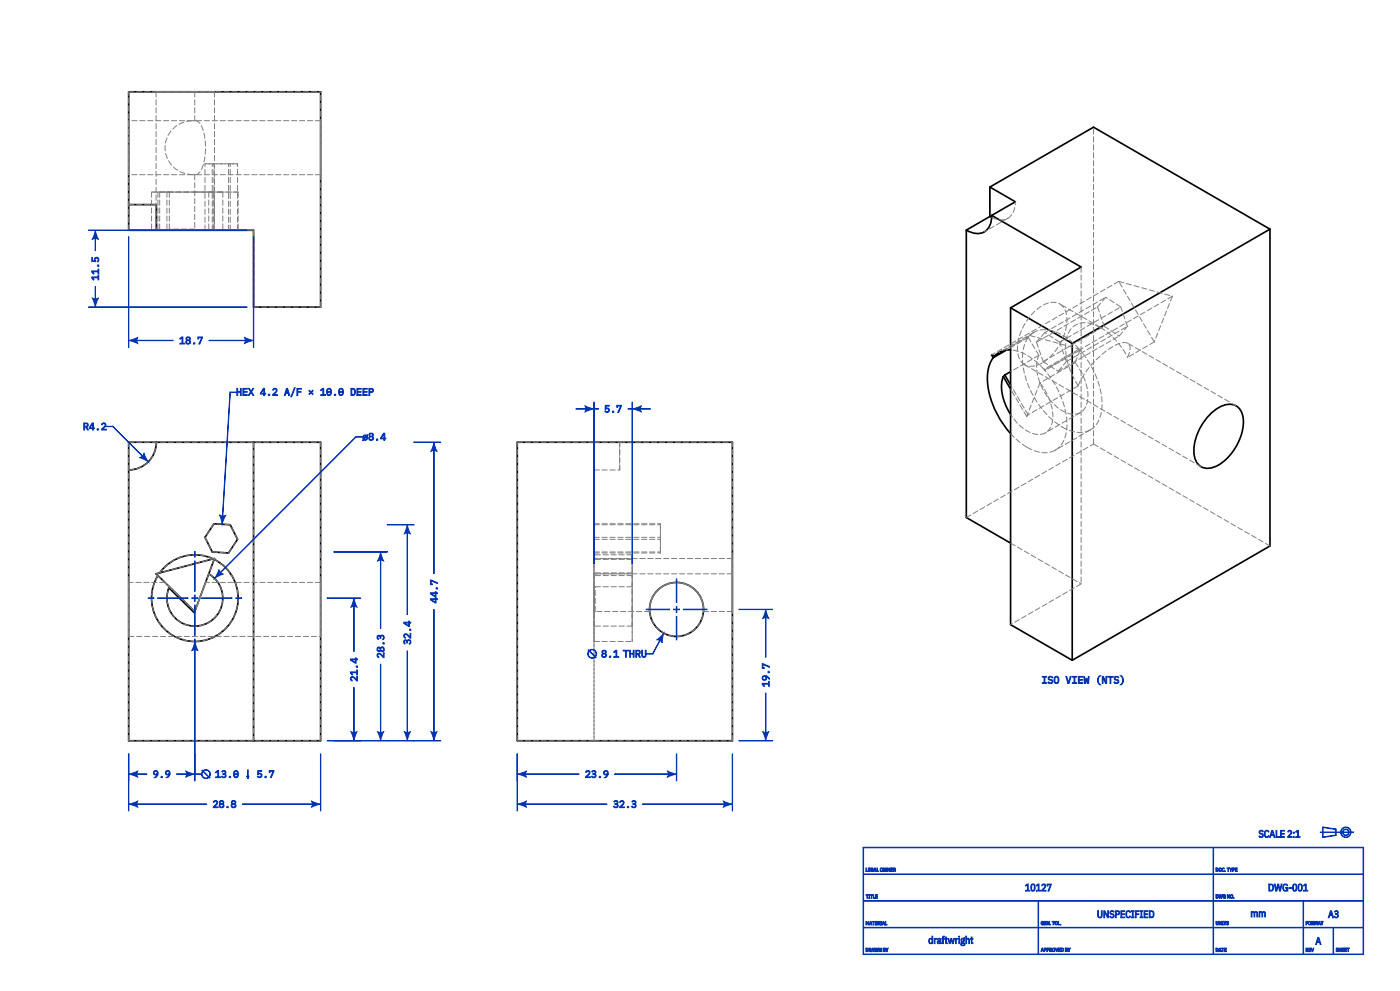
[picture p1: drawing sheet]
<svg xmlns="http://www.w3.org/2000/svg" width="420mm" height="297mm" viewBox="0 0 420 297" stroke-linecap="round" stroke-linejoin="round" font-family="sans-serif">
<defs><g id="words">
<g font-size="3" fill="#0033b2">
<text x="29.7" y="84.1" transform="rotate(-90 29.7 84.1)">11.5</text>
<text x="53.7" y="103.2">18.7</text>
<text x="70.8" y="118.7">HEX 4.2 A/F × 10.0 DEEP</text>
<text x="181.2" y="123.7">5.7</text>
<text x="24.9" y="128.9">R4.2</text>
<text x="108.7" y="132.1">ø8.4</text>
<text x="131.3" y="180.9" transform="rotate(-90 131.3 180.9)">44.7</text>
<text x="115.3" y="197.3" transform="rotate(-90 115.3 197.3)">28.3</text>
<text x="123.3" y="193.2" transform="rotate(-90 123.3 193.2)">32.4</text>
<text x="176.7" y="197.1">ø</text>
<text x="180.5" y="197.1">8.1 THRU</text>
<text x="107.3" y="204.2" transform="rotate(-90 107.3 204.2)">21.4</text>
<text x="230.8" y="205.9" transform="rotate(-90 230.8 205.9)">19.7</text>
<text x="312.3" y="205">ISO VIEW (NTS)</text>
<text x="45.8" y="233.1">9.9</text>
<text x="60.9" y="233.1">ø 13.0</text>
<text x="77.2" y="233.1">5.7</text>
<text x="175.5" y="233.1">23.9</text>
<text x="63.8" y="242.1">28.8</text>
<text x="183.9" y="242.1">32.3</text>
<text x="375.7" y="251">SCALE 2:1</text>
<text x="307.4" y="266.8">10127</text>
<text x="380.5" y="266.8">DWG-001</text>
<text x="329.1" y="274.8">UNSPECIFIED</text>
<text x="375.1" y="274.8">mm</text>
<text x="398.3" y="274.8">A3</text>
<text x="278.5" y="282.8">draftwright</text>
<text x="394.6" y="282.8">A</text>
</g>
</g></defs>
<g fill="none" stroke="#000" stroke-width=".5">
<path d="M38.6 27.5h57.6v64.5h-20.1v-23h-37.5zM297 56.1l7.6 4.4-7.1 4.1M297 56.1v8.8M297 56.1l31.1-18 52.9 30.6M38.6 61.3h8.3v7.7M289.9 69v86.1l13.3 7.7M297 64.9l.5 .3M297 64.9l-7.1 4.1M297.5 64.6a4.7 4.7 0 0 1-4 5.4l-2.1-.3-1.5-.7M297.5 64.6l26.8 15.4-21.1 12.3M381 68.7l-59.3 34.2M381 68.7v94.9l-59.3 34.3"/>
<path d="M303.2 92.3v94.9l18.5 10.7M303.2 92.3l18.5 10.6M298 107.2a13.6 13.6 0 0 0-1 11.6 28.5 28.5 0 0 0 6.2 11.1M298.4 106.6l-.9-.2 .5 .8M301 112.9a13 13 0 0 0 2.2 11.3M301 112.9l2.2 3.7M301.2 105.1l-2.8 1.5M301.4 112.4l-.4 .5M301.4 112.4l1.8 3M301.9 104.9l-3.9 2.3M303.2 104.9a5.9 5.9 0 0 0-4.8 1.7M303.2 111.4l-1.8 1"/>
<path d="M321.7 102.9v95M38.6 132.5h57.6v89.5h-57.6zM46.9 132.5a8.3 8.3 0 0 1-8.3 8.3M76.1 132.5v89.5M155.2 132.5h64.5v89.5h-64.5zM362.8 124.4a7.9 7.9 0 0 1 7.3-3.1 5 5 0 0 1 2.9 5.5 15.8 15.8 0 0 1-8.9 13.2 4.2 4.2 0 0 1-5.9-3.9 15.8 15.8 0 0 1 4.6-11.7zM64.2 157l4.9 .3 2.2 4.3-2.7 4.1-4.9-.3-2.2-4.4zM47.9 171.7l-1.1 .3 11.6 11.3M47.9 171.7l16.4-4.3-6 16.2-7.6-7.4M50.8 175.8l-.1 .4M62.6 172a8.4 8.4 0 0 1 3.3 11.1 8.4 8.4 0 0 1-10.9 3.8 8.4 8.4 0 0 1-4.3-10.7M63.9 167.5a13 13 0 0 0-16 4.2"/>
<path d="M64.3 167.6a13 13 0 0 1 5.6 17.8 13 13 0 0 1-17.9 5.1 13 13 0 0 1-4.6-18"/>
<circle cx="203" cy="182.6" r="8.1"/>
</g>
<g fill="none" stroke="#7f7f7f" stroke-width=".3" stroke-dasharray="1.6 .8">
<path d="M38.6 27.5h57.6M38.6 36.2v8.1M46.8 27.5v41.5M46.8 27.5h17.5M57.8 36.2h-19.2M57.8 36.2h.6M58.4 27.5h-11.6M58.4 27.5v8.7M58.4 36.2h.2M58.6 36.2a3.5 3.5 0 0 1 2.4 3 16.9 16.9 0 0 1-1 12.4l-.7 .6-.7 .2M64.3 27.5h-5.9M64.3 27.5v41.5"/>
<path d="M96.2 36.2h-37.6M96.2 36.2v8.1M38.6 52.4v-16.2M38.6 44.3v8.1M45.5 57.6v11.4M45.5 57.6h13M47.4 57.6v11.4M47.4 57.6h-1.9M47.9 57.6v11.4M47.9 57.6h16M50.1 57.6v11.4M50.1 57.6h.7"/>
<path d="M50.8 57.6h-3.4M50.8 57.6v11.1M57.8 52.4h-19.2M57.8 52.4a8.1 8.1 0 0 1-8.3-8.1 8.1 8.1 0 0 1 8.3-8.1M58.4 52.3v16.4M58.4 52.3l-.6 .1M58.5 57.6h12.9M58.6 52.4l-.2-.1M61.5 49.1h2.2M62.6 57.6v11.4M62.6 57.6h4.2M63.7 49.1h4.9"/>
<path d="M63.9 57.6v11.4M63.9 57.6h-16M64.2 49.1h-2.7M64.3 57.6h-1.7M64.3 57.6v11.4M66.8 57.6v11.4M66.8 57.6h-16.7M68.6 49.1h2.7M69.1 49.1h-4.9M71.3 49.1h-2.2M71.4 57.6v11.4M71.4 57.6h-7.1"/>
<path d="M96.2 52.4h-37.6M96.2 52.4v-16.2M96.2 44.3v8.1M38.6 69v-41.5M38.6 69h37.5M38.6 61.3h8.3M45.5 69h13M46.8 69h1.1M47.4 69h-.6M47.4 69h-1.9M50.1 69h.6M50.8 68.7l-.1 .3"/>
<path d="M58.3 69h-7.6M58.4 68.7h-7.6M58.4 69h-.1M58.4 68.7l-.1 .3M58.5 69h12.9M61.5 69v-19.9M61.5 69h2.2M62.6 69h-4.2M62.6 69h4.2M63.7 69v-19.9M63.7 69h4.9M63.9 69h.4"/>
<path d="M63.9 69h-16M64.2 69h-2.7M64.2 69v-19.9M64.3 69h.1M66.8 69h-16.7M68.6 69v-19.9M68.6 69h2.7M69.1 69h-4.9M69.1 69v-19.9M71.3 69h-2.2M71.3 69v-19.9M71.4 69h-7.1"/>
<path d="M76.1 69v23M297.5 65.2l2.3 .7h1.4l1.2-.5M302.4 65.4l-7.1 4.1M302.4 65.4a5.4 5.4 0 0 0 2.2-4.9M76.1 92h20.1M96.2 92v-64.5M310.2 99.6l-10.5 6.1M310.2 99.6l-1.2 1M313.4 99.7l-2.5 2.9M313.4 99.7l18.3-10.6M317.9 91.1a6 6 0 0 1 2.1 6.2 16.7 16.7 0 0 1-7.3 11.5M324.3 80v95"/>
<path d="M329.3 92l2 5.8M330.2 98.1l-12.3-7M330.2 98.1a22.7 22.7 0 0 1 8.1 9M331.3 97.8l4.4 2.9M331.7 89.1l-2.4 2.9M335.6 84.3l-38.1 22.1M335.6 84.3l16.1 4.5M336.2 92l-4.5-2.9M338.2 97.8l-2-5.8M351.7 88.8l-38.1 22M351.7 88.8l-5.4 13.7M307.4 109.3a6.5 6.5 0 0 1-1.9-7.1 15.4 15.4 0 0 1 9-11.4 4.3 4.3 0 0 1 3.4 .3"/>
<path d="M308.5 101.1l-6.6 3.8M308.5 101.1a13.2 13.2 0 0 0-1.1 11.1 26.8 26.8 0 0 0 11.3 15.8M309 100.6l-7.8 4.5M309 100.6l14.7 4M310.9 102.6l2.1 5.8M310.9 102.6l18.4-10.6M311.6 106.5l-8.4 4.9M311.6 106.5l-3.1-5.4M312 114.8l-3.9 9.7M312 114.8a15.1 15.1 0 0 1 3.6 12.2l-1 1.9-1 .8M312.7 108.8a5.3 5.3 0 0 1-5.3 .5M313 108.4l4.4 2.9"/>
<path d="M313 108.4l18.3-10.6M313.2 110.7l.4 .1M313.2 110.7a15.9 15.9 0 0 0-10-5.8M313.6 110.8l-.1 .2M317.4 111.3l2.5-2.9M317.4 111.3l18.3-10.6M317.9 102.6l-4.5-2.9M317.9 102.6l18.3-10.6M319.9 108.4l-2-5.8M319.9 108.4l18.3-10.6M322.5 108.7l-10.5 6.1M322.5 108.7a15.1 15.1 0 0 1 3.6 12.2l-1 1.9-1 .8"/>
<path d="M323.5 115.6l-15.1 8.7M323.5 115.6a20.6 20.6 0 0 1-3.7-13.5 5.8 5.8 0 0 1 8.5-4.8l1.9 .8M323.7 104.6l-10.5 6.1M323.7 104.6a14.8 14.8 0 0 0-10.7-5.8l-1.9 .4-.9 .4M324 104.9l-10.5 6.1M324 104.9l-1.5 3.8M335.7 100.7l2.5-2.9M338.3 107.1l.3-.9a2.65 2.65 0 0 0-.3-3.3M338.3 102.9a4.4 4.4 0 0 0-3.8 .6 26.3 26.3 0 0 0-11 12.1M346.3 102.5l-10.7-18.2M346.3 102.5l-8 4.6M38.6 132.5h57.6"/>
<path d="M76.1 132.5v89.5M155.2 132.5h23M178.2 132.5v89.5M178.2 132.5h7.7M185.9 132.5v8.3M185.9 132.5h33.8M303.2 129.9a21 21 0 0 0 4.9 4.2M308 124.8l-4.8-8.2M308.1 124.5l-.1 .3M308.1 134.1a8.4 8.4 0 0 0 8.5 .8M308.4 124.3l-5.2-8.9M308.4 124.3l-.4 .5"/>
<path d="M313.6 129.7a6.4 6.4 0 0 1-7-1.6l-1.8-1.7-1.6-2.2M316.6 134.9a9 9 0 0 0 3.5-8.8 26.8 26.8 0 0 0-6.6-15.1M318.7 128a8.4 8.4 0 0 0 8.4 .8M324.1 123.6l-10.5 6.1M324.1 123.6a6.5 6.5 0 0 1-7.1-1.7 16.5 16.5 0 0 1-5.9-13.7l.5-1.7M327.1 128.8l-10.5 6.1M327.1 128.8a9 9 0 0 0 3.5-8.7 26.8 26.8 0 0 0-6.6-15.2M328.1 133.1v-95M328.1 133.1l52.9 30.5M360.3 139.9l-52.9-30.6M370.9 121.6l-32.6-18.7M38.6 140.8a8.3 8.3 0 0 0 8.3-8.3"/>
<path d="M64.2 157l-2.7 4M69.1 157.3l-4.9-.3M178.2 157.3v-.3M178.2 157v4M178.2 140.8v81.2M178.2 140.8h7.7M178.2 157.3h19.9M178.2 157h19.9M178.2 140.8v-8.3M185.9 140.8v-8.3M198.1 157.3v-.3M198.1 157v4"/>
<path d="M289.9 155.1l38.2-22M38.6 174.6v16.1M46.8 172l17.5-4.6M47.4 172.5a13 13 0 0 0 11.1 19.8M49.5 174.6h-10.9M49.5 174.6l8.9 8.7M61.5 161l2.2 4.4M61.7 174.6l-3.3 8.7M62.6 172a8.4 8.4 0 0 1 3.3 11.2 8.4 8.4 0 0 1-11.1 3.6 8.4 8.4 0 0 1-4-11M63.7 165.4l4.9 .3M63.9 167.5a13 13 0 0 0-16 4.2M64.3 167.4l-5.9 15.9"/>
<path d="M68.6 165.7l2.7-4.1M71.3 161.6l-2.2-4.3M96.2 174.6h-34.5M96.2 174.6v16.1M178.2 172.5v-.5M178.2 172v11.3M178.2 172v-.3M178.2 167.5v-.1M178.2 167.4v.2M178.2 165.7v-4.1M178.2 165.4v.3M178.2 161.6v-4.3"/>
<path d="M178.2 161v4.4M178.2 165.7h19.9M178.2 165.4h19.9M178.2 161.6h19.9M178.2 161h19.9M178.2 172.5v19.8M178.2 172v15.6M178.2 167.5v-1.2M178.2 166.3v5.4M178.6 175.8l-.4 .4M189.7 172.5h-11.5M189.7 172h-11.5"/>
<path d="M189.7 171.7h-11.5M189.7 167.6h-11.5M189.7 167.5h-11.5M189.7 166.3h-11.5M189.7 175.8h-11.1M189.7 175.8v-3.3M189.7 171.7v-4.2M189.7 167.6v4.4M189.7 172.5v19.8M189.7 172v15.6M189.7 167.5v-1.2M189.7 166.3v5.4"/>
<path d="M198.1 165.7v-4.1M198.1 165.4v.3M198.1 161.6v-4.3M198.1 161v4.4M219.7 172h-41.5M219.7 167.4h-41.5M219.7 172v-4.6M219.7 167.4v15.9M303.2 162.8l21.1 12.2M324.3 175l-21.1 12.2M38.6 190.7h57.6M38.6 190.7v-16.1"/>
<path d="M58.4 183.3l-11.6-11.3M58.4 183.3l-.1 .3M58.4 183.3l-8.9-8.7M58.4 183.3l3.3-8.7M58.5 192.3a13 13 0 0 0 12.6-10.1 13 13 0 0 0-6.8-14.6M96.2 190.7v-16.1M178.2 183.6v-7.4M178.2 183.3v.3M178.2 192.3h11.5M178.2 192.3v-24.7M178.2 187.6v-11.4M178.6 183.3l-.4 .3"/>
<path d="M178.6 183.3v-7.5M189.7 187.6h-11.5M189.7 192.3v-24.7M189.7 187.6v-11.8M194.9 183.3h-16.3M194.9 183.3a8.1 8.1 0 0 1 8.1-8.7 8.1 8.1 0 0 1 8 8.7M211 183.3a8.1 8.1 0 0 0-8-8.7 8.1 8.1 0 0 0-8.1 8.7M211.1 182.6a8.1 8.1 0 0 0-11.9-7.1 8.1 8.1 0 0 0-.9 13.8 8.1 8.1 0 0 0 12.7-5.6l.1-1.1M219.7 183.3h-8.7M219.7 183.3v-11.3M38.6 222v-89.5M38.6 222h57.6"/>
<path d="M96.2 222v-89.5M155.2 222v-89.5M178.2 222h-23M178.2 222h41.5M219.7 222v-89.5"/>
</g>
<path d="M100.2 165.4l16 .1zM100.2 165.4h16M106.1 180.6l.1 14.6zM106.2 180.6v14.6M106.1 206.1l.1 14.5zM106.2 206.1v14.5M100.2 221.9l16 .1zM100.2 222h16" fill="none" stroke="#0033b2" stroke-width=".3"/>
<path d="M106.2 179.3l.9 2.7-.9-.4-.9 .4z" fill="#0033b2"/>
<path d="M106.2 179.3l.9 2.7-.9-.4-.9 .4z" fill="none" stroke="#0033b2" stroke-width=".3"/>
<path d="M105.3 219.3l.9 .3 .9-.3-.9 2.7z" fill="#0033b2"/>
<path d="M106.8 130.9l2 .1zM106.8 130.9h2M114.1 166.8l.1 21.5zM114.2 166.8v21.5M114.1 199.1l.1 21.5zM114.2 199.1v21.5M105.3 219.3l.9 .3 .9-.3-.9 2.7z" fill="none" stroke="#0033b2" stroke-width=".3"/>
<path d="M114.2 165.4l.9 2.7-.9-.3-.9 .3z" fill="#0033b2"/>
<path d="M114.2 165.4l.9 2.7-.9-.3-.9 .3z" fill="none" stroke="#0033b2" stroke-width=".3"/>
<path d="M113.3 219.3l.9 .3 .9-.3-.9 2.7z" fill="#0033b2"/>
<path d="M116.2 157.2l8 .1zM116.2 157.3h8M122.1 158.6l.1 25.6zM122.2 158.6v25.6M122.1 195.1l.1 25.5zM122.2 195.1v25.5M113.3 219.3l.9 .3 .9-.3-.9 2.7zM116.2 221.9l8 .1zM116.2 222h8" fill="none" stroke="#0033b2" stroke-width=".3"/>
<path d="M122.2 157.3l.9 2.7-.9-.4-.9 .4z" fill="#0033b2"/>
<path d="M122.2 157.3l.9 2.7-.9-.4-.9 .4z" fill="none" stroke="#0033b2" stroke-width=".3"/>
<path d="M121.3 219.3l.9 .3 .9-.3-.9 2.7z" fill="#0033b2"/>
<path d="M124.2 132.5l8 .1zM124.2 132.5h8M130.1 133.9l.1 37.9zM130.2 133.9v37.9M130.1 182.7l.1 37.9zM130.2 182.7v37.9M121.3 219.3l.9 .3 .9-.3-.9 2.7zM124.2 221.9l8 .1zM124.2 222h8" fill="none" stroke="#0033b2" stroke-width=".3"/>
<path d="M130.2 132.5l.9 2.7-.9-.3-.9 .3z" fill="#0033b2"/>
<path d="M130.2 132.5l.9 2.7-.9-.3-.9 .3z" fill="none" stroke="#0033b2" stroke-width=".3"/>
<path d="M129.3 219.3l.9 .3 .9-.3-.9 2.7z" fill="#0033b2"/>
<path d="M129.3 219.3l.9 .3 .9-.3-.9 2.7z" fill="none" stroke="#0033b2" stroke-width=".3"/>
<path d="M155.2 241l2.7-.9-.4 .9 .4 .9z" fill="#0033b2"/>
<path d="M155.2 241l2.7-.9-.4 .9 .4 .9z" fill="none" stroke="#0033b2" stroke-width=".3"/>
<path d="M155.2 232l2.7-.9-.4 .9 .4 .9z" fill="#0033b2"/>
<path d="M172.8 122.5l4.1 .1zM172.8 122.5h4.1M178.2 120.5l.1 48.4zM178.2 120.5v48.4M155.1 226l.1 17zM155.1 226l.1 8zM155.2 226v17M155.2 232l2.7-.9-.4 .9 .4 .9zM156.5 231.9l17.2 .1zM156.5 232h17.2M156.5 240.9l25.5 .1zM156.5 241h25.5" fill="none" stroke="#0033b2" stroke-width=".3"/>
<path d="M175.5 121.6l2.7 .9-2.7 .9 .3-.9z" fill="#0033b2"/>
<path d="M175.5 121.6l2.7 .9-2.7 .9 .3-.9z" fill="none" stroke="#0033b2" stroke-width=".3"/>
<path d="M178.2 122.5l1.3 .1z" fill="#0033b2"/>
<path d="M178.2 122.5l1.3 .1zM189.6 120.5l.1 48.4zM189.7 120.5v48.4M184.5 231.9l17.1 .1zM184.5 232h17.1" fill="none" stroke="#0033b2" stroke-width=".3"/>
<path d="M188.4 122.5l1.3 .1z" fill="#0033b2"/>
<path d="M188.4 122.5l1.3 .1z" fill="none" stroke="#0033b2" stroke-width=".3"/>
<path d="M189.7 122.5l2.7-.9-.4 .9 .4 .9z" fill="#0033b2"/>
<path d="M189.7 122.5l2.7-.9-.4 .9 .4 .9zM191 122.5l4.1 .1zM191 122.5h4.1M193.8 195.9l2 .1zM193.8 195.9h2M192.9 240.9l25.5 .1zM192.9 241h25.5" fill="none" stroke="#0033b2" stroke-width=".3"/>
<path d="M197.1 191.7l2-1.9-.4 2.8-.6-.7-2.2 4.1 2.1-4.1z" fill="#0033b2"/>
<path d="M193.9 182.6l7 .1zM193.9 182.6h7M197.1 191.7l2-1.9-.4 2.8-.6-.7-2.2 4.1 2.1-4.1zM202.9 184.7l.1 7zM203 184.7v7" fill="none" stroke="#0033b2" stroke-width=".3"/>
<path d="M202.9 181.7l.1 1.8z" fill="#0033b2"/>
<path d="M202.9 173.6l.1 6.9zM203 173.6v6.9M202.9 181.7l.1 1.8z" fill="none" stroke="#0033b2" stroke-width=".3"/>
<path d="M200.3 231.1l2.7 .9-2.7 .9 .3-.9z" fill="#0033b2"/>
<path d="M200.3 231.1l2.7 .9-2.7 .9 .3-.9zM202.9 226l.1 8zM203 226v8" fill="none" stroke="#0033b2" stroke-width=".3"/>
<path d="M202.1 182.6l1.8 .1z" fill="#0033b2"/>
<path d="M202.1 182.6l1.8 .1zM205.1 182.6l7 .1zM205.1 182.6h7" fill="none" stroke="#0033b2" stroke-width=".3"/>
<path d="M217 240.1l2.7 .9-2.7 .9 .4-.9z" fill="#0033b2"/>
<path d="M221.7 182.6l10 .1zM221.7 182.6h10M229.7 184l.1 12.9zM229.7 184v12.9M229.7 207.7l.1 12.9zM229.7 207.7v12.9M219.7 226l.1 17zM219.7 226v17M221.7 221.9l10 .1zM221.7 222h10M217 240.1l2.7 .9-2.7 .9 .4-.9z" fill="none" stroke="#0033b2" stroke-width=".3"/>
<path d="M229.7 182.6l.9 2.7-.9-.3-.9 .3z" fill="#0033b2"/>
<path d="M229.7 182.6l.9 2.7-.9-.3-.9 .3z" fill="none" stroke="#0033b2" stroke-width=".3"/>
<path d="M228.8 219.3l.9 .3 .9-.3-.9 2.7z" fill="#0033b2"/>
<path d="M228.8 219.3l.9 .3 .9-.3-.9 2.7zM258.9 254h.2v32h-.2zM259 253.9h150v.2h-150zM409 254h-150v32" fill="none" stroke="#0033b2" stroke-width=".3"/>
<path d="M259.8 284.2v1a.57 .57 0 0 0 .7-.3 .57 .57 0 0 0-.2-.7zM259.9 284.3l.5 .1-.2 .7h-.3z" fill="#0033b2"/>
<path d="M259.8 284.2a.57 .57 0 0 1 .7 .2 .57 .57 0 0 1-.2 .8h-.5zM259.9 284.3l.5 .1-.2 .7h-.3z" fill="none" stroke="#0033b2" stroke-width=".3"/>
<path d="M259.8 260.1l.1 1 .4 .1h-.5z" fill="#0033b2"/>
<path d="M259.8 260.1l.1 1 .4 .1h-.5z" fill="none" stroke="#0033b2" stroke-width=".3"/>
<path d="M259.8 268.2h.7l-.3 .1v.9l-.1-.9z" fill="#0033b2"/>
<path d="M259.8 268.2h.7l-.3 .1v.9l-.1-.9z" fill="none" stroke="#0033b2" stroke-width=".3"/>
<path d="M260.5 260.1h.6l-.5 .1v.4h.4l-.4 .1v.4l.5 .1h-.6z" fill="#0033b2"/>
<path d="M260.5 260.1h.6l-.5 .1v.4h.4l-.4 .1v.4l.5 .1h-.6z" fill="none" stroke="#0033b2" stroke-width=".3"/>
<path d="M259.8 276.2l.4 .6 .4-.6v1l-.1-.9-.3 .6-.3-.6-.1 .9z" fill="#0033b2"/>
<path d="M259.8 276.2l.4 .6 .4-.6v1l-.1-.9-.3 .6-.3-.6-.1 .9z" fill="none" stroke="#0033b2" stroke-width=".3"/>
<path d="M260.6 268.2h.4v1h-.4z" fill="#0033b2"/>
<path d="M260.6 268.2h.4v1h-.4z" fill="none" stroke="#0033b2" stroke-width=".3"/>
<path d="M260.7 284.2v1l.1-.4 .6 .4-.2-.5 .1-.4zM260.8 284.3h.4v.3h-.4z" fill="#0033b2"/>
<path d="M260.7 284.2l.6 .1-.1 .4 .2 .5-.4-.4h-.2l-.1 .4zM260.8 284.3h.4v.3h-.4z" fill="none" stroke="#0033b2" stroke-width=".3"/>
<path d="M261.1 276.2l-.3 1 .2-.3h.4l.2 .3zM261.2 276.3l.2 .5h-.4z" fill="#0033b2"/>
<path d="M261.1 276.2l.5 1-.2-.3h-.4l-.2 .3zM261.2 276.3l.2 .5h-.4z" fill="none" stroke="#0033b2" stroke-width=".3"/>
<path d="M261.1 268.2h.7l-.3 .1v.9l-.1-.9z" fill="#0033b2"/>
<path d="M261.1 268.2h.7l-.3 .1v.9l-.1-.9z" fill="none" stroke="#0033b2" stroke-width=".3"/>
<path d="M261.3 260.2l.4-.1 .2 .3a.27 .27 0 0 0-.4-.2 .27 .27 0 0 0-.1 .3l.2 .6 .3-.2-.2-.3h.3v.6l-.7-.1z" fill="#0033b2"/>
<path d="M261.3 260.2l.4-.1 .2 .3a.27 .27 0 0 0-.4-.2 .27 .27 0 0 0-.1 .3l.2 .6 .3-.2-.2-.3h.3v.6l-.7-.1z" fill="none" stroke="#0033b2" stroke-width=".3"/>
<path d="M262 268.2l.1 .9 .4 .1h-.5z" fill="#0033b2"/>
<path d="M262 268.2l.1 .9 .4 .1h-.5z" fill="none" stroke="#0033b2" stroke-width=".3"/>
<path d="M261.7 276.2h.7l-.3 .1v.9l-.1-.9z" fill="#0033b2"/>
<path d="M261.7 276.2h.7l-.3 .1v.9l-.1-.9z" fill="none" stroke="#0033b2" stroke-width=".3"/>
<path d="M261.8 284.2l-.3 1 .2-.3h.4l.2 .3zM261.9 284.3l.1 .5h-.3z" fill="#0033b2"/>
<path d="M261.8 284.2l.5 1-.2-.3h-.4l-.2 .3zM261.9 284.3l.1 .5h-.3z" fill="none" stroke="#0033b2" stroke-width=".3"/>
<path d="M262.5 276.2h.6l-.4 .1v.3h.4l-.4 .1v.4l.4 .1h-.6z" fill="#0033b2"/>
<path d="M262.5 276.2h.6l-.4 .1v.3h.4l-.4 .1v.4l.4 .1h-.6z" fill="none" stroke="#0033b2" stroke-width=".3"/>
<path d="M262.4 284.2l.3 .9 .1-.9h.2l.2 .9 .3-.9-.2 1-.4-.9-.3 .9z" fill="#0033b2"/>
<path d="M262.4 284.2l.3 .9 .1-.9h.2l.2 .9 .3-.9-.2 1-.4-.9-.3 .9z" fill="none" stroke="#0033b2" stroke-width=".3"/>
<path d="M262.7 268.2h.5l-.4 .1v.3h.4l-.4 .1v.4l.4 .1h-.5z" fill="#0033b2"/>
<path d="M262.7 268.2h.5l-.4 .1v.3h.4l-.4 .1v.4l.4 .1h-.5z" fill="none" stroke="#0033b2" stroke-width=".3"/>
<path d="M262.4 260.1l-.3 1.1 .2-.3h.4l.2 .3zM262.5 260.2l.2 .6h-.3z" fill="#0033b2"/>
<path d="M262.4 260.1l.5 1.1-.2-.3h-.4l-.2 .3zM262.5 260.2l.2 .6h-.3z" fill="none" stroke="#0033b2" stroke-width=".3"/>
<path d="M263.1 260.1l.1 1 .4 .1h-.5z" fill="#0033b2"/>
<path d="M263.1 260.1l.1 1 .4 .1h-.5z" fill="none" stroke="#0033b2" stroke-width=".3"/>
<path d="M263.3 276.2v1l.1-.4 .6 .4-.2-.5 .1-.4zM263.4 276.3h.4v.3h-.4z" fill="#0033b2"/>
<path d="M263.3 276.2l.6 .1-.1 .4 .2 .5-.3-.4h-.3l-.1 .4zM263.4 276.3h.4v.3h-.4z" fill="none" stroke="#0033b2" stroke-width=".3"/>
<path d="M263.7 284.2l.5 .8 .2-.8v1l-.6-.9-.1 .9z" fill="#0033b2"/>
<path d="M263.7 284.2l.5 .8 .2-.8v1l-.6-.9-.1 .9z" fill="none" stroke="#0033b2" stroke-width=".3"/>
<path d="M264.1 260.2a.51 .51 0 0 0-.1 .8 .51 .51 0 0 0 .7 .1 .51 .51 0 0 0 .1-.7 .51 .51 0 0 0-.7-.2zM264.2 260.3l.2-.1a.44 .44 0 0 1 .3 .5 .44 .44 0 0 1-.4 .4z" fill="#0033b2"/>
<path d="M264.1 260.2a.47 .47 0 0 1 .7 .5 .47 .47 0 0 1-.7 .4zM264.2 260.3l.2-.1a.44 .44 0 0 1 .3 .5 .44 .44 0 0 1-.4 .4z" fill="none" stroke="#0033b2" stroke-width=".3"/>
<path d="M264.2 276.2h.3v1h-.3z" fill="#0033b2"/>
<path d="M264.2 276.2h.3v1h-.3z" fill="none" stroke="#0033b2" stroke-width=".3"/>
<path d="M264.9 284.2v1h.6l.1-.9zM265.1 284.7h.3v.4h-.3zM265.1 284.3h.3v.3h-.3z" fill="#0033b2"/>
<path d="M264.9 284.2l.7 .1-.1 .9h-.6zM265.1 284.7h.3v.4h-.3zM265.1 284.3h.3v.3h-.3z" fill="none" stroke="#0033b2" stroke-width=".3"/>
<path d="M264.9 260.1l.3 1 .2-1h.2l.2 1 .3-1-.2 1.1-.4-1-.3 1z" fill="#0033b2"/>
<path d="M264.9 260.1l.3 1 .2-1h.2l.2 1 .3-1-.2 1.1-.4-1-.3 1z" fill="none" stroke="#0033b2" stroke-width=".3"/>
<path d="M265 276.2l-.4 1 .3-.3h.3l.3 .3zM265 276.3l.2 .5h-.3z" fill="#0033b2"/>
<path d="M265 276.2l.5 1-.3-.3h-.3l-.3 .3zM265 276.3l.2 .5h-.3z" fill="none" stroke="#0033b2" stroke-width=".3"/>
<path d="M265.6 276.2l.1 .9 .4 .1h-.5z" fill="#0033b2"/>
<path d="M265.6 276.2l.1 .9 .4 .1h-.5z" fill="none" stroke="#0033b2" stroke-width=".3"/>
<path d="M265.7 284.2l.4 .5 .4-.5-.3 1z" fill="#0033b2"/>
<path d="M265.7 284.2l.4 .5 .4-.5-.3 1z" fill="none" stroke="#0033b2" stroke-width=".3"/>
<path d="M266.2 260.1l.6 .9 .2-.9v1.1l-.6-.9-.2 .9z" fill="#0033b2"/>
<path d="M266.2 260.1l.6 .9 .2-.9v1.1l-.6-.9-.2 .9z" fill="none" stroke="#0033b2" stroke-width=".3"/>
<path d="M267.2 260.1h.6l-.5 .1v.4h.5l-.5 .1v.4l.5 .1h-.6z" fill="#0033b2"/>
<path d="M267.2 260.1h.6l-.5 .1v.4h.5l-.5 .1v.4l.5 .1h-.6z" fill="none" stroke="#0033b2" stroke-width=".3"/>
<path d="M268 260.1v1.1l.1-.5 .6 .5-.3-.5 .2-.4zM268.1 260.2l.4 .1v.3h-.4z" fill="#0033b2"/>
<path d="M268 260.1l.6 .2-.2 .4 .3 .5-.4-.5h-.2l-.1 .5zM268.1 260.2l.4 .1v.3h-.4z" fill="none" stroke="#0033b2" stroke-width=".3"/>
<path d="M27.7 89.3l.9 .4 .9-.4-.9 2.7z" fill="#0033b2"/>
<path d="M27.7 89.3l.9 .4 .9-.4-.9 2.7z" fill="none" stroke="#0033b2" stroke-width=".3"/>
<path d="M28.6 69l.9 2.7-.9-.3-.9 .3z" fill="#0033b2"/>
<path d="M28.5 70.4l.1 4.7zM28.6 70.4v4.7M28.6 69l.9 2.7-.9-.3-.9 .3zM28.5 85.9l.1 4.8zM28.6 85.9v4.8M31.9 127.8l2 .1zM31.9 127.8h2M311.4 278l.2 8zM311.4 270l.2 8zM311.5 270v16" fill="none" stroke="#0033b2" stroke-width=".3"/>
<path d="M312.4 276.2l.4-.1 .2 .3a.27 .27 0 0 0-.4-.2 .27 .27 0 0 0-.2 .3l.3 .6 .2-.2-.2-.3h.4v.6l-.7-.1z" fill="#0033b2"/>
<path d="M312.4 276.2l.4-.1 .2 .3a.27 .27 0 0 0-.4-.2 .27 .27 0 0 0-.2 .3l.3 .6 .2-.2-.2-.3h.4v.6l-.7-.1z" fill="none" stroke="#0033b2" stroke-width=".3"/>
<path d="M312.6 284.1l-.3 1.1 .2-.3h.4l.2 .3zM312.7 284.2l.2 .6h-.4z" fill="#0033b2"/>
<path d="M312.6 284.1l.5 1.1-.2-.3h-.4l-.2 .3zM312.7 284.2l.2 .6h-.4z" fill="none" stroke="#0033b2" stroke-width=".3"/>
<path d="M313.3 284.1l.1 1.1v-.5h.4l.1-.3-.1-.2zM313.4 284.2l.3 .1v.3h-.3z" fill="#0033b2"/>
<path d="M313.3 284.1l.5 .1 .1 .2-.1 .3h-.4v.5zM313.4 284.2l.3 .1v.3h-.3z" fill="none" stroke="#0033b2" stroke-width=".3"/>
<path d="M313.3 276.1h.6l-.5 .1v.4h.4l-.4 .1v.4l.5 .1h-.6z" fill="#0033b2"/>
<path d="M313.3 276.1h.6l-.5 .1v.4h.4l-.4 .1v.4l.5 .1h-.6z" fill="none" stroke="#0033b2" stroke-width=".3"/>
<path d="M314.1 284.1l.1 1.1v-.5h.4l.1-.3-.1-.2zM314.2 284.2l.4 .1v.3h-.4z" fill="#0033b2"/>
<path d="M314.1 284.1l.5 .1 .1 .2-.1 .3h-.4v.5zM314.2 284.2l.4 .1v.3h-.4z" fill="none" stroke="#0033b2" stroke-width=".3"/>
<path d="M314.1 276.1l.6 .9 .1-.9v1.1l-.6-.9-.1 .9z" fill="#0033b2"/>
<path d="M314.1 276.1l.6 .9 .1-.9v1.1l-.6-.9-.1 .9z" fill="none" stroke="#0033b2" stroke-width=".3"/>
<circle cx="315.1" cy="277.1" r=".09" fill="#0033b2"/>
<circle cx="315.1" cy="277.1" r=".09" fill="none" stroke="#0033b2" stroke-width=".3"/>
<path d="M314.9 284.1v1.1l.1-.5 .6 .5-.2-.5 .1-.4zM315 284.2l.4 .1v.3h-.4z" fill="#0033b2"/>
<path d="M314.9 284.1l.6 .2-.1 .4 .2 .5-.4-.5h-.2l-.1 .5zM315 284.2l.4 .1v.3h-.4z" fill="none" stroke="#0033b2" stroke-width=".3"/>
<path d="M315.8 284.2a.51 .51 0 0 0-.1 .8 .51 .51 0 0 0 .7 .1 .51 .51 0 0 0 .1-.7 .51 .51 0 0 0-.7-.2zM315.9 284.3l.2-.1a.44 .44 0 0 1 .3 .5 .44 .44 0 0 1-.4 .4z" fill="#0033b2"/>
<path d="M315.8 284.2a.47 .47 0 0 1 .7 .5 .47 .47 0 0 1-.7 .4zM315.9 284.3l.2-.1a.44 .44 0 0 1 .3 .5 .44 .44 0 0 1-.4 .4z" fill="none" stroke="#0033b2" stroke-width=".3"/>
<path d="M315.6 276.1h.7l-.3 .1v1l-.1-1z" fill="#0033b2"/>
<path d="M315.6 276.1h.7l-.3 .1v1l-.1-1z" fill="none" stroke="#0033b2" stroke-width=".3"/>
<path d="M316.6 276.2a.51 .51 0 0 0-.2 .8 .51 .51 0 0 0 .7 .1 .51 .51 0 0 0 .2-.7 .51 .51 0 0 0-.7-.2zM316.6 276.3l.2-.1a.44 .44 0 0 1 .3 .5 .44 .44 0 0 1-.4 .4z" fill="#0033b2"/>
<path d="M316.6 276.2a.47 .47 0 0 1 .7 .5 .47 .47 0 0 1-.7 .4zM316.6 276.3l.2-.1a.44 .44 0 0 1 .3 .5 .44 .44 0 0 1-.4 .4z" fill="none" stroke="#0033b2" stroke-width=".3"/>
<path d="M316.6 284.1l.4 1 .4-1-.3 1.1z" fill="#0033b2"/>
<path d="M316.6 284.1l.4 1 .4-1-.3 1.1z" fill="none" stroke="#0033b2" stroke-width=".3"/>
<path d="M317.5 276.1l.1 1 .4 .1h-.5z" fill="#0033b2"/>
<path d="M317.5 276.1l.1 1 .4 .1h-.5z" fill="none" stroke="#0033b2" stroke-width=".3"/>
<path d="M317.6 284.1h.5l-.4 .1v.4h.4l-.4 .1v.4l.4 .1h-.5z" fill="#0033b2"/>
<path d="M317.6 284.1h.5l-.4 .1v.4h.4l-.4 .1v.4l.4 .1h-.5z" fill="none" stroke="#0033b2" stroke-width=".3"/>
<circle cx="318.2" cy="277.1" r=".09" fill="#0033b2"/>
<circle cx="318.2" cy="277.1" r=".09" fill="none" stroke="#0033b2" stroke-width=".3"/>
<path d="M318.3 284.1v1.1a.57 .57 0 0 0 .7-.3 .57 .57 0 0 0-.2-.7zM318.5 284.2l.4 .2-.1 .7h-.3z" fill="#0033b2"/>
<path d="M318.3 284.1a.57 .57 0 0 1 .7 .3 .57 .57 0 0 1-.2 .8h-.5zM318.5 284.2l.4 .2-.1 .7h-.3z" fill="none" stroke="#0033b2" stroke-width=".3"/>
<path d="M319.6 284.1v1.1h.5l.1-.9zM319.7 284.7h.4v.3l-.4 .1zM319.7 284.2l.4 .1v.3h-.4z" fill="#0033b2"/>
<path d="M319.6 284.1l.6 .2-.1 .9h-.5zM319.7 284.7h.4v.3l-.4 .1zM319.7 284.2l.4 .1v.3h-.4z" fill="none" stroke="#0033b2" stroke-width=".3"/>
<path d="M320.3 284.1l.4 .5 .4-.5-.3 1.1z" fill="#0033b2"/>
<path d="M363.9 254l.2 8zM364 254v32M363.9 278l.2 8zM363.9 270l.2 8zM363.9 262l.2 8zM320.3 284.1l.4 .5 .4-.5-.3 1.1z" fill="none" stroke="#0033b2" stroke-width=".3"/>
<path d="M364.8 284.2v1a.57 .57 0 0 0 .7-.3 .57 .57 0 0 0-.2-.7zM364.9 284.3l.5 .1-.2 .7h-.3z" fill="#0033b2"/>
<path d="M364.8 284.2a.57 .57 0 0 1 .7 .2 .57 .57 0 0 1-.2 .8h-.5zM364.9 284.3l.5 .1-.2 .7h-.3z" fill="none" stroke="#0033b2" stroke-width=".3"/>
<path d="M364.8 268.1v1.1a.57 .57 0 0 0 .7-.3 .57 .57 0 0 0-.2-.7zM364.9 268.2l.5 .2-.2 .7h-.3z" fill="#0033b2"/>
<path d="M364.8 268.1a.57 .57 0 0 1 .7 .3 .57 .57 0 0 1-.2 .8h-.5zM364.9 268.2l.5 .2-.2 .7h-.3z" fill="none" stroke="#0033b2" stroke-width=".3"/>
<path d="M364.8 260.1v1.1a.57 .57 0 0 0 .7-.3 .57 .57 0 0 0-.2-.7zM364.9 260.2l.5 .2-.2 .7h-.3z" fill="#0033b2"/>
<path d="M364.8 260.1a.57 .57 0 0 1 .7 .3 .57 .57 0 0 1-.2 .8h-.5zM364.9 260.2l.5 .2-.2 .7h-.3z" fill="none" stroke="#0033b2" stroke-width=".3"/>
<path d="M364.8 276.1l.2 1 .3-.2 .1-.8 .1 .7a.35 .35 0 0 1-.4 .4 .35 .35 0 0 1-.3-.4z" fill="#0033b2"/>
<path d="M364.8 276.1l.2 1 .3-.2 .1-.8 .1 .7a.35 .35 0 0 1-.4 .4 .35 .35 0 0 1-.3-.4z" fill="none" stroke="#0033b2" stroke-width=".3"/>
<path d="M365.8 260.2a.51 .51 0 0 0-.1 .8 .51 .51 0 0 0 .7 .1 .51 .51 0 0 0 .1-.7 .51 .51 0 0 0-.7-.2zM365.9 260.3l.2-.1a.44 .44 0 0 1 .3 .5 .44 .44 0 0 1-.5 .4z" fill="#0033b2"/>
<path d="M365.8 260.2a.47 .47 0 0 1 .7 .5 .47 .47 0 0 1-.7 .4zM365.9 260.3l.2-.1a.44 .44 0 0 1 .3 .5 .44 .44 0 0 1-.5 .4z" fill="none" stroke="#0033b2" stroke-width=".3"/>
<path d="M365.6 268.1l.3 1 .2-1h.2l.2 1 .3-1-.3 1.1-.3-1-.4 1z" fill="#0033b2"/>
<path d="M365.6 268.1l.3 1 .2-1h.2l.2 1 .3-1-.3 1.1-.3-1-.4 1z" fill="none" stroke="#0033b2" stroke-width=".3"/>
<path d="M365.7 276.1l.6 .9 .1-.9v1.1l-.6-.9-.1 .9z" fill="#0033b2"/>
<path d="M365.7 276.1l.6 .9 .1-.9v1.1l-.6-.9-.1 .9z" fill="none" stroke="#0033b2" stroke-width=".3"/>
<path d="M365.9 284.2l-.3 1 .2-.3h.4l.2 .3zM366 284.3l.2 .5h-.3z" fill="#0033b2"/>
<path d="M365.9 284.2l.5 1-.2-.3h-.4l-.2 .3zM366 284.3l.2 .5h-.3z" fill="none" stroke="#0033b2" stroke-width=".3"/>
<path d="M366.6 276.1h.4v1.1h-.4z" fill="#0033b2"/>
<path d="M366.6 276.1h.4v1.1h-.4z" fill="none" stroke="#0033b2" stroke-width=".3"/>
<path d="M366.8 260.2h.4v.2a.25 .25 0 0 0-.3-.2 .25 .25 0 0 0-.1 .3v.3a.25 .25 0 0 0 .1 .3 .25 .25 0 0 0 .3-.2l.1 .1a.49 .49 0 0 1-.7-.1 .49 .49 0 0 1 .2-.7z" fill="#0033b2"/>
<path d="M366.8 260.2h.4v.2a.25 .25 0 0 0-.3-.2 .25 .25 0 0 0-.1 .3v.3a.25 .25 0 0 0 .1 .3 .25 .25 0 0 0 .3-.2l.1 .1a.49 .49 0 0 1-.7-.1 .49 .49 0 0 1 .2-.7z" fill="none" stroke="#0033b2" stroke-width=".3"/>
<path d="M366.5 284.2h.7l-.3 .1v.9l-.1-.9z" fill="#0033b2"/>
<path d="M366.5 284.2h.7l-.3 .1v.9l-.1-.9z" fill="none" stroke="#0033b2" stroke-width=".3"/>
<path d="M367.4 284.2h.5l-.4 .1v.3h.4l-.4 .1v.4l.4 .1h-.5z" fill="#0033b2"/>
<path d="M367.4 284.2h.5l-.4 .1v.3h.4l-.4 .1v.4l.4 .1h-.5z" fill="none" stroke="#0033b2" stroke-width=".3"/>
<circle cx="367.6" cy="261.1" r=".09" fill="#0033b2"/>
<circle cx="367.6" cy="261.1" r=".09" fill="none" stroke="#0033b2" stroke-width=".3"/>
<path d="M367 268.2l.4-.1 .1 .3a.27 .27 0 0 0-.3-.2 .27 .27 0 0 0-.2 .3l.3 .6 .2-.2-.2-.3h.3v.6l-.6-.1z" fill="#0033b2"/>
<path d="M367 268.2l.4-.1 .1 .3a.27 .27 0 0 0-.3-.2 .27 .27 0 0 0-.2 .3l.3 .6 .2-.2-.2-.3h.3v.6l-.6-.1z" fill="none" stroke="#0033b2" stroke-width=".3"/>
<path d="M367.1 276.1h.7l-.3 .1v1l-.1-1z" fill="#0033b2"/>
<path d="M367.1 276.1h.7l-.3 .1v1l-.1-1z" fill="none" stroke="#0033b2" stroke-width=".3"/>
<path d="M368 276.2l.6 .1-.5 .1a.42 .42 0 0 1 .4 .3 .42 .42 0 0 1-.2 .5l-.4-.2h.5v-.3a.34 .34 0 0 1-.4-.1 .34 .34 0 0 1 0-.4z" fill="#0033b2"/>
<path d="M368 276.2l.6 .1-.5 .1a.42 .42 0 0 1 .4 .3 .42 .42 0 0 1-.2 .5l-.4-.2h.5v-.3a.34 .34 0 0 1-.4-.1 .34 .34 0 0 1 0-.4z" fill="none" stroke="#0033b2" stroke-width=".3"/>
<path d="M368.2 268.1l.6 .9 .1-.9v1.1l-.6-.9-.1 .9z" fill="#0033b2"/>
<path d="M368.2 268.1l.6 .9 .1-.9v1.1l-.6-.9-.1 .9z" fill="none" stroke="#0033b2" stroke-width=".3"/>
<path d="M368.1 260.1h.7l-.3 .1v1l-.1-1z" fill="#0033b2"/>
<path d="M368.1 260.1h.7l-.3 .1v1l-.1-1z" fill="none" stroke="#0033b2" stroke-width=".3"/>
<path d="M368.9 260.1l.3 .5 .4-.5-.3 1.1z" fill="#0033b2"/>
<path d="M368.9 260.1l.3 .5 .4-.5-.3 1.1z" fill="none" stroke="#0033b2" stroke-width=".3"/>
<path d="M369.2 268.2a.51 .51 0 0 0-.1 .8 .51 .51 0 0 0 .7 .1 .51 .51 0 0 0 .1-.7 .51 .51 0 0 0-.7-.2zM369.3 268.3l.2-.1a.44 .44 0 0 1 .3 .5 .44 .44 0 0 1-.4 .4z" fill="#0033b2"/>
<path d="M369.2 268.2a.47 .47 0 0 1 .7 .5 .47 .47 0 0 1-.7 .4zM369.3 268.3l.2-.1a.44 .44 0 0 1 .3 .5 .44 .44 0 0 1-.4 .4z" fill="none" stroke="#0033b2" stroke-width=".3"/>
<path d="M369.8 260.1l.1 1.1v-.5h.4l.1-.3-.1-.2zM369.9 260.2l.4 .1v.3h-.4z" fill="#0033b2"/>
<path d="M369.8 260.1l.5 .1 .1 .2-.1 .3h-.4v.5zM369.9 260.2l.4 .1v.3h-.4z" fill="none" stroke="#0033b2" stroke-width=".3"/>
<circle cx="370.2" cy="269.1" r=".09" fill="#0033b2"/>
<circle cx="370.2" cy="269.1" r=".09" fill="none" stroke="#0033b2" stroke-width=".3"/>
<path d="M370.6 260.1h.6l-.5 .1v.4h.4l-.4 .1v.4l.5 .1h-.6z" fill="#0033b2"/>
<path d="M370.6 260.1h.6l-.5 .1v.4h.4l-.4 .1v.4l.5 .1h-.6z" fill="none" stroke="#0033b2" stroke-width=".3"/>
<path d="M38.6 102l2.7-.9-.3 .9 .3 .9z" fill="#0033b2"/>
<path d="M38.6 102l2.7-.9-.3 .9 .3 .9z" fill="none" stroke="#0033b2" stroke-width=".3"/>
<path d="M38.6 241l2.7-.9-.3 .9 .3 .9z" fill="#0033b2"/>
<path d="M38.6 241l2.7-.9-.3 .9 .3 .9z" fill="none" stroke="#0033b2" stroke-width=".3"/>
<path d="M38.6 232l2.7-.9-.3 .9 .3 .9z" fill="#0033b2"/>
<g fill="none" stroke="#0033b2" stroke-width=".3">
<path d="M38.5 71l.1 33zM38.6 71v33M39.9 102l12 .1zM39.9 102h12M38.5 226l.1 17zM38.5 226l.1 8zM38.6 232l2.7-.9-.3 .9 .3 .9zM38.6 226v17M39.9 231.9l4.1 .1zM39.9 232h4.1M39.9 240.9l22.1 .1zM39.9 241h22.1"/>
<path d="M390.9 278l.2 8zM390.9 270l.2 8zM391 270v16"/>
</g>
<path d="M391.8 276.1h.6l-.5 .1v.4h.4l-.4 .1v.5z" fill="#0033b2"/>
<path d="M391.8 276.1h.6l-.5 .1v.4h.4l-.4 .1v.5z" fill="none" stroke="#0033b2" stroke-width=".3"/>
<path d="M391.8 284.2v1l.1-.4 .6 .4-.2-.5 .1-.4zM391.9 284.3h.4v.3h-.4z" fill="#0033b2"/>
<path d="M391.8 284.2l.6 .1-.1 .4 .2 .5-.4-.4h-.2l-.1 .4zM391.9 284.3h.4v.3h-.4z" fill="none" stroke="#0033b2" stroke-width=".3"/>
<path d="M392.6 276.2a.51 .51 0 0 0-.1 .8 .51 .51 0 0 0 .7 .1 .51 .51 0 0 0 .1-.7 .51 .51 0 0 0-.7-.2zM392.7 276.3l.2-.1a.44 .44 0 0 1 .3 .5 .44 .44 0 0 1-.4 .4z" fill="#0033b2"/>
<path d="M392.6 276.2a.47 .47 0 0 1 .7 .5 .47 .47 0 0 1-.7 .4zM392.7 276.3l.2-.1a.44 .44 0 0 1 .3 .5 .44 .44 0 0 1-.4 .4z" fill="none" stroke="#0033b2" stroke-width=".3"/>
<path d="M392.7 284.2h.5l-.4 .1v.3h.4l-.4 .1v.4l.4 .1h-.5z" fill="#0033b2"/>
<path d="M392.7 284.2h.5l-.4 .1v.3h.4l-.4 .1v.4l.4 .1h-.5z" fill="none" stroke="#0033b2" stroke-width=".3"/>
<path d="M393.5 276.1v1.1l.1-.5 .6 .5-.2-.5 .1-.4zM393.6 276.2l.4 .1v.3h-.4z" fill="#0033b2"/>
<path d="M393.5 276.1l.6 .2-.1 .4 .2 .5-.3-.5h-.3l-.1 .5zM393.6 276.2l.4 .1v.3h-.4z" fill="none" stroke="#0033b2" stroke-width=".3"/>
<path d="M393.4 284.2l.3 .9 .4-.9-.3 1z" fill="#0033b2"/>
<path d="M393.4 284.2l.3 .9 .4-.9-.3 1z" fill="none" stroke="#0033b2" stroke-width=".3"/>
<path d="M394.4 276.1l.4 .6 .4-.6v1.1l-.1-.9-.3 .6-.3-.6-.1 .9z" fill="#0033b2"/>
<path d="M394.4 276.1l.4 .6 .4-.6v1.1l-.1-.9-.3 .6-.3-.6-.1 .9z" fill="none" stroke="#0033b2" stroke-width=".3"/>
<path d="M395.7 276.1l-.3 1.1 .2-.3h.4l.2 .3zM395.8 276.2l.1 .6h-.3z" fill="#0033b2"/>
<path d="M395.7 276.1l.5 1.1-.2-.3h-.4l-.2 .3zM395.8 276.2l.1 .6h-.3z" fill="none" stroke="#0033b2" stroke-width=".3"/>
<path d="M396.3 276.1h.7l-.3 .1v1l-.2-1z" fill="#0033b2"/>
<path d="M396.8 247.9l.1 3zM396.9 247.9v3M396.3 276.1h.7l-.3 .1v1l-.2-1zM399.9 278l.2 8zM400 278v8" fill="none" stroke="#0033b2" stroke-width=".3"/>
<path d="M400.7 248.5l.1 1.8z" fill="#0033b2"/>
<path d="M400.7 248.5l.1 1.8z" fill="none" stroke="#0033b2" stroke-width=".3"/>
<path d="M396.8 250.9l4-.5z" fill="#0033b2"/>
<path d="M396.8 250.9l4-.5z" fill="none" stroke="#0033b2" stroke-width=".3"/>
<path d="M396.9 247.9l3.8 .7z" fill="#0033b2"/>
<path d="M396.9 247.9l3.8 .7z" fill="none" stroke="#0033b2" stroke-width=".3"/>
<path d="M400.9 284.2l.6 .1-.6 .1a.42 .42 0 0 1 .5 .3 .42 .42 0 0 1-.3 .5l-.3-.2h.5v-.3a.34 .34 0 0 1-.4-.1 .34 .34 0 0 1 0-.4z" fill="#0033b2"/>
<path d="M400.9 284.2l.6 .1-.6 .1a.42 .42 0 0 1 .5 .3 .42 .42 0 0 1-.3 .5l-.3-.2h.5v-.3a.34 .34 0 0 1-.4-.1 .34 .34 0 0 1 0-.4z" fill="none" stroke="#0033b2" stroke-width=".3"/>
<path d="M401.7 284.1l.1 .5h.4l.2-.5v1.1l-.2-.5h-.4l-.1 .5z" fill="#0033b2"/>
<path d="M401.7 284.1l.1 .5h.4l.2-.5v1.1l-.2-.5h-.4l-.1 .5z" fill="none" stroke="#0033b2" stroke-width=".3"/>
<path d="M402.5 248.5a1.47 1.47 0 0 1 1.7-.6 1.47 1.47 0 0 1 1 1.5 1.5 1.5 0 0 0-1.5-1.4 1.5 1.5 0 0 0-1.5 1.4z" fill="#0033b2"/>
<path d="M402.5 248.5a1.47 1.47 0 0 1 1.7-.6 1.47 1.47 0 0 1 1 1.5 1.5 1.5 0 0 0-1.5-1.4 1.5 1.5 0 0 0-1.5 1.4z" fill="none" stroke="#0033b2" stroke-width=".3"/>
<path d="M402.6 284.1h.6l-.5 .1v.4h.5l-.5 .1v.4l.5 .1h-.6z" fill="#0033b2"/>
<path d="M402.6 284.1h.6l-.5 .1v.4h.5l-.5 .1v.4l.5 .1h-.6z" fill="none" stroke="#0033b2" stroke-width=".3"/>
<path d="M403.1 248.7a.86 .86 0 0 1 1-.2 .86 .86 0 0 1 .5 .9 .9 .9 0 0 0-.9-.8 .9 .9 0 0 0-.9 .8z" fill="#0033b2"/>
<path d="M403.1 248.7a.86 .86 0 0 1 1-.2 .86 .86 0 0 1 .5 .9 .9 .9 0 0 0-.9-.8 .9 .9 0 0 0-.9 .8z" fill="none" stroke="#0033b2" stroke-width=".3"/>
<path d="M403.4 284.1h.6l-.5 .1v.4h.5l-.5 .1v.4l.5 .1h-.6z" fill="#0033b2"/>
<path d="M403.4 284.1h.6l-.5 .1v.4h.5l-.5 .1v.4l.5 .1h-.6z" fill="none" stroke="#0033b2" stroke-width=".3"/>
<path d="M404.1 284.1h.7l-.3 .1v1l-.1-1z" fill="#0033b2"/>
<path d="M404.1 284.1h.7l-.3 .1v1l-.1-1z" fill="none" stroke="#0033b2" stroke-width=".3"/>
<path d="M402.8 249.4a.99 .99 0 0 0 1 .8 .99 .99 0 0 0 .9-.8 .98 .98 0 0 1-.9 1 .98 .98 0 0 1-1-1z" fill="#0033b2"/>
<path d="M402.8 249.4a.99 .99 0 0 0 1 .8 .99 .99 0 0 0 .9-.8 .98 .98 0 0 1-.9 1 .98 .98 0 0 1-1-1z" fill="none" stroke="#0033b2" stroke-width=".3"/>
<path d="M402.2 249.4a1.58 1.58 0 0 0 1.6 1.4 1.58 1.58 0 0 0 1.5-1.4 1.58 1.58 0 0 1-1.5 1.6 1.58 1.58 0 0 1-1.6-1.6z" fill="#0033b2"/>
<path d="M396.1 249.3l9.9 .2zM396.1 249.4h9.9M402.2 249.4a1.58 1.58 0 0 0 1.6 1.4 1.58 1.58 0 0 0 1.5-1.4 1.58 1.58 0 0 1-1.5 1.6 1.58 1.58 0 0 1-1.6-1.6zM408.9 254h.2v32h-.2zM409 254v32h-150M259 277.9h150v.2h-150zM259 269.9h150v.2h-150zM259 261.9h150v.2h-150zM259 278h150M259 270h150M259 262h150M259 285.9l150 .2z" fill="none" stroke="#0033b2" stroke-width=".3"/>
<path d="M33.8 127.8l9 8.9 .4-.8 1.3 2.5-2.6-1.3 .9-.3z" fill="#0033b2"/>
<path d="M33.8 127.8l9 8.9 .4-.8 1.3 2.5-2.6-1.3 .9-.3z" fill="none" stroke="#0033b2" stroke-width=".3"/>
<path d="M44.5 179.2l1.7 .1z" fill="#0033b2"/>
<path d="M44.5 179.2l1.7 .1zM47.4 179.2l9 .1zM47.4 179.3h9M53 231.9l4.1 .1zM53 232h4.1" fill="none" stroke="#0033b2" stroke-width=".3"/>
<path d="M58.4 191.6l.1 1.7z" fill="#0033b2"/>
<path d="M58.4 191.6l.1 1.7zM58.4 181.4l.1 9zM58.5 181.4v9" fill="none" stroke="#0033b2" stroke-width=".3"/>
<path d="M58.4 178.4l.1 1.8z" fill="#0033b2"/>
<path d="M58.4 178.4l.1 1.8zM58.4 168.2l.1 9zM58.5 168.2v9" fill="none" stroke="#0033b2" stroke-width=".3"/>
<path d="M58.4 165.3l.1 1.7z" fill="#0033b2"/>
<path d="M58.4 165.3l.1 1.7z" fill="none" stroke="#0033b2" stroke-width=".3"/>
<path d="M55.8 231.1l2.7 .9-2.7 .9 .3-.9z" fill="#0033b2"/>
<path d="M55.8 231.1l2.7 .9-2.7 .9 .3-.9zM58.4 226l.1 8zM58.5 226v8" fill="none" stroke="#0033b2" stroke-width=".3"/>
<path d="M58.5 192.3l.9 2.7-.9-.4v37.4l-.1-37.4-.8 .4z" fill="#0033b2"/>
<path d="M58.5 192.3l.9 2.7-.9-.4v37.4l-.1-37.4-.8 .4z" fill="none" stroke="#0033b2" stroke-width=".3"/>
<path d="M57.6 179.2l1.8 .1z" fill="#0033b2"/>
<path d="M62.7 102l12 .1zM62.7 102h12M57.6 179.2l1.8 .1zM58.5 231.9l2 .1zM58.5 232h2" fill="none" stroke="#0033b2" stroke-width=".3"/>
<path d="M65.7 170.8l.3 .8 40.8-40.6-40.7 40.7 .8 .4-2.5 1.2z" fill="#0033b2"/>
<path d="M65.7 170.8l.3 .8 40.8-40.6-40.7 40.7 .8 .4-2.5 1.2z" fill="none" stroke="#0033b2" stroke-width=".3"/>
<path d="M69 117.6l-2.2 37.1 .9-.2-1.1 2.6-.7-2.7 .8 .3z" fill="#0033b2"/>
<path d="M69 117.6l-2.2 37.1 .9-.2-1.1 2.6-.7-2.7 .8 .3zM69 117.5l2 .1zM69 117.6h2M60.6 179.2l9 .1zM60.6 179.3h9" fill="none" stroke="#0033b2" stroke-width=".3"/>
<path d="M70.8 179.2l1.6 .1z" fill="#0033b2"/>
<path d="M70.8 179.2l1.6 .1zM72.8 240.9l22 .1zM72.8 241h22" fill="none" stroke="#0033b2" stroke-width=".3"/>
<path d="M74.1 232.6l.3 .6z" fill="#0033b2"/>
<path d="M26.6 69l47.5 .1zM26.6 69h47.5M26.6 92l47.5 .1zM26.6 92h47.5M74.1 232.6l.3 .6zM74.3 230.7l.1 2.6zM74.4 230.7v2.6" fill="none" stroke="#0033b2" stroke-width=".3"/>
<path d="M74.5 232.6l-.1 .7z" fill="#0033b2"/>
<path d="M74.5 232.6l-.1 .7z" fill="none" stroke="#0033b2" stroke-width=".3"/>
<path d="M73.4 101.1l2.7 .9-2.7 .9 .3-.9z" fill="#0033b2"/>
<path d="M76 71l.1 33zM76.1 71v33M73.4 101.1l2.7 .9-2.7 .9 .3-.9z" fill="none" stroke="#0033b2" stroke-width=".3"/>
<path d="M93.5 240.1l2.7 .9-2.7 .9 .3-.9z" fill="#0033b2"/>
<path d="M98.2 179.2l10 .1zM98.2 179.3h10M96.1 226l.1 17zM96.2 226v17M98.2 221.9l10 .1zM98.2 222h10M93.5 240.1l2.7 .9-2.7 .9 .3-.9z" fill="none" stroke="#0033b2" stroke-width=".3"/>
<use href="#words"/>
</svg>
